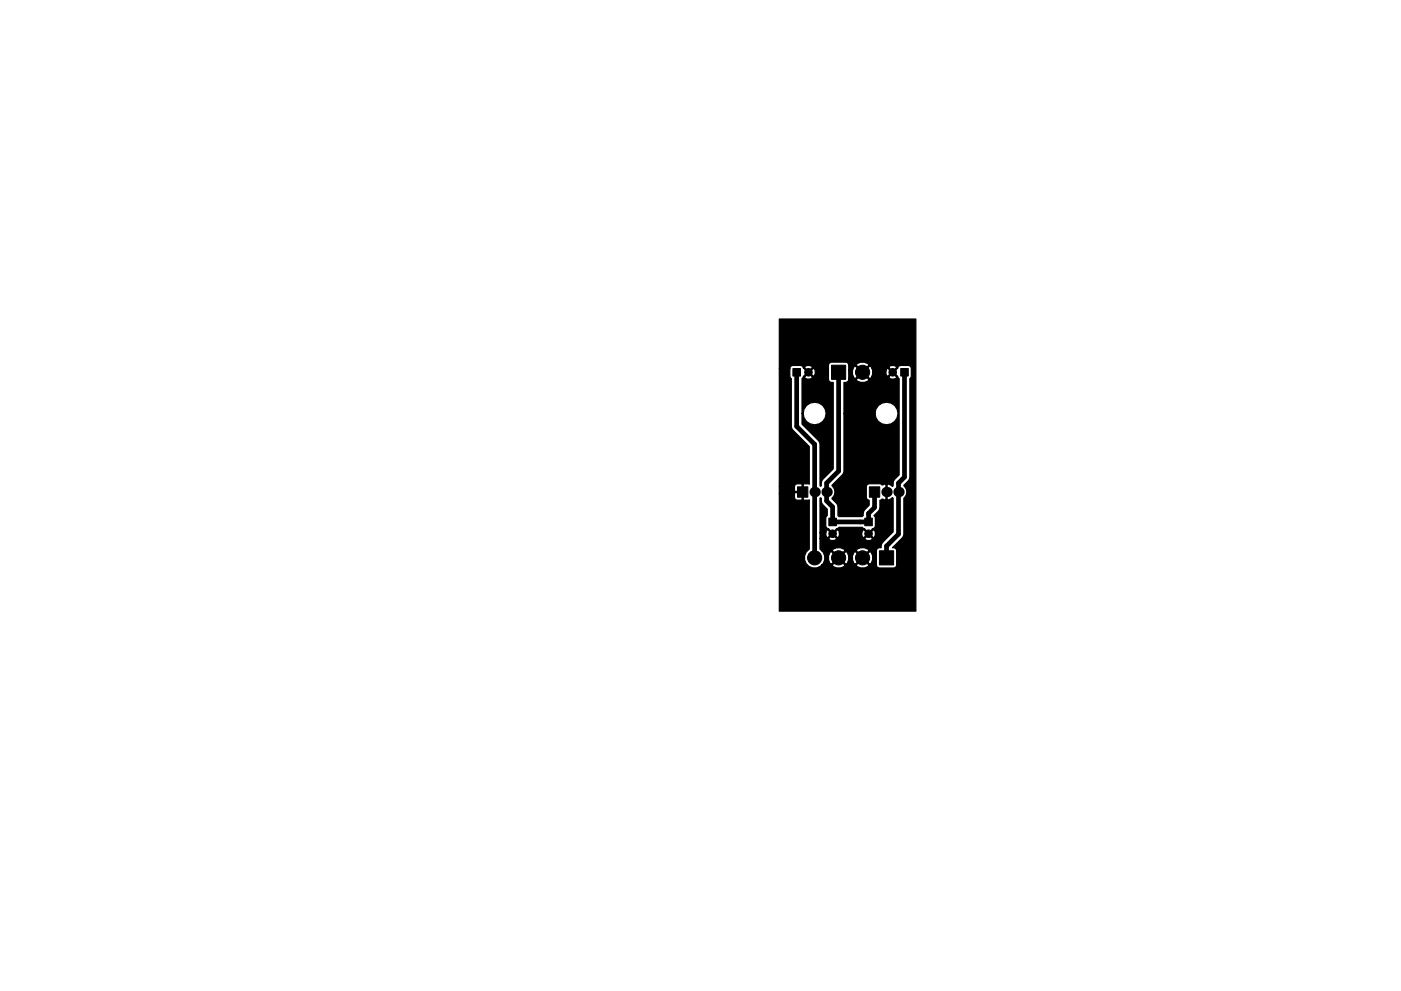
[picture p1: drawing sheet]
<svg xmlns="http://www.w3.org/2000/svg" width="297mm" height="210mm" viewBox="0 0 297 210" stroke-linecap="round" stroke-linejoin="round" font-family="sans-serif">
<g fill="#000" stroke="#000" stroke-width=".21">
<path d="M168.1 78.2h1.6v1.6h-1.6zM191 78.2h1.6v1.6h-1.6zM176.3 77.5h3v3h-3zM169.1 103.3h2.2v2.2h-2.2zM175.7 109.9h1.6v1.6h-1.6zM183.3 109.9h1.7v1.6h-1.7zM184.3 103.3h2.2v2.2h-2.2zM186.5 116.9h3v3h-3z"/>
<circle cx="171.4" cy="79" r=".8"/>
<circle cx="182.9" cy="79" r="1.5"/>
<circle cx="189.3" cy="79" r=".8"/>
<circle cx="172.7" cy="118.4" r="1.5"/>
<circle cx="176.5" cy="113.2" r=".8"/>
<circle cx="177.8" cy="118.4" r="1.5"/>
<circle cx="182.9" cy="118.4" r="1.5"/>
<circle cx="184.1" cy="113.2" r=".8"/>
</g>
<g fill="#000">
<circle cx="172.7" cy="104.4" r="1.1"/>
<circle cx="175.3" cy="104.4" r="1.1"/>
<circle cx="188" cy="104.4" r="1.1"/>
<circle cx="190.5" cy="104.4" r="1.1"/>
</g>
<path d="M168.9 79v11.5l3.8 3.8v24.1M177.8 79v20.9l-2.5 2.6v3.8l1.2 1.3v3.1h7.6v-1.8l1.3-1.2v-3.3M191.8 79v22.2l-1.3 1.3v10.8l-2.5 2.6v2.5" fill="none" stroke="#000" stroke-width="1"/>
<path d="M165.2 67.7h29v62h-29v-25h3.2v.9l.3 .4 1.2 .1 .2-.1v-1.5l-4.9 .2v-1.5h3.2v.9l.2 .2h1.5v-1.5l-.2-.1h-.9l-.6 .5h-3.2v-25h2.3v1.6l.3 .5 .1 10.6 3.7 3.8v8h-1.1l-.2 .1v3.2l.2 .1 1.1-.1v10.5a2.15 2.15 0 0 0-.6 3.2 2.15 2.15 0 0 0 3.2 .2h2.3l.1 .3a1.78 1.78 0 0 0 2.5-.3h2.4l.2 .3a1.78 1.78 0 0 0 2.5-.3l-1.3-1.4-1.4 1.4h-2.4l-1.3-1.4-1.3 1.4h-2.3l.3-.3 .4-.8v-.8h.8v.8l.3 .7 .3 .2 1.3-1.3h.4l1.3 1.3 .3-.2 .3-.8v-.7h.8l.1 .8 .2 .7 .4 .2 1.3-1.3h.4l1.3 1.3a1.66 1.66 0 0 0 0-2.7l-1.3 1.4h-.4l-1.3-1.4-.4 .2-.3 .8h-.8l-.3-.8-.3-.2-1.3 1.4h-.4l-1.3-1.4-.3 .2-.3 .8h-.8l-.4-.8-.3-.4h2.3l1.3 1.4 1.3-1.4h2.4l1.4 1.4 1.3-1.3h1.6v3a.65 .65 0 0 0 .7 .6h3l.4-.2 .2-.4v-3a.7 .7 0 0 0-.9-.7l2.3-2.4 .1-8.1 .2-.1a1.9 1.9 0 0 0-.2-2.6l1-1 .3-.8v-20.9l.3-.5v-1.6l-.4-.6-1.8-.1a.64 .64 0 0 0-.7 .7l-.9 .8 .9 .8 .3 .5v20.4l-1.1 1.4-.1 1-.2 .1-.8-.5-.3 .1v3.2l.3 .1 .8-.5 .2 .1v7.1l-2.2 2.3-.3 .3-.1 .8a.77 .77 0 0 0-1 .7l-1.6-.1a1.66 1.66 0 0 0-2.7 0h-2.4l-.1-.3a1.78 1.78 0 0 0-2.5 .3h-2.3l-.3-.3v-2.3h1.8l.1 .3a1.05 1.05 0 0 0 1.6-.3h5.9l.1 .3a1.05 1.05 0 0 0 1.6-.3l-.9-.8-.8 .8h-5.9l-.9-.8-.8 .8h-1.8v-1.2h1.2l.2 1 .2 .1 .9-.9h.3l.8 .9 .3-.1 .2-1h4.7l.2 1 .2 .1 .9-.9h.3l.9 .9a.97 .97 0 0 0 0-1.7l-.9 .8h-.3l-.9-.8-.2 .1-.2 .5h-4.7l-.2-.5-.3-.1-.8 .8h-.3l-.9-.8-.2 .1-.2 .5h-1.2v-7.3h.2l.1 1 1.2 1.3v1.4l-.3 .5v1.9l1.4 1.3 .8-.9 .6-.3h4.9l.5 .3 .8 .9 .9-.9a.64 .64 0 0 0 .6-.7v-1.6l-.3-.5 1.2-1.3 .1-2 .4-.3 .6 .3 .2-.1v-3.2l-.2-.1-.6 .2-.5-.3-2.4 .1-.4 .6v2.2a.64 .64 0 0 0 .6 .6v1.1l-1.2 1.3-.1 .9-.2 .2h-4.9l-.2-.2-.1-2.3-1.2-1.3a1.93 1.93 0 0 0 0-2.8l2.2-2.2 .3-.9v-12.2h6.6a2.43 2.43 0 0 0 3.4 2.3 2.43 2.43 0 0 0 .8-4 2.43 2.43 0 0 0-4 .8l-.2 .9h-6.6v-6.6h.4a.64 .64 0 0 0 .6-.6h1.6l.2 .3a1.78 1.78 0 0 0 2.5-.3l-1.3-1.3-1.4 1.3h-1.6v-1.9h.8l.1 .9 .2 .7 .4 .1 1.3-1.3h.4l1.3 1.3 .4-.3h3.6l.1 .2a1.05 1.05 0 0 0 1.6-.2l-.8-.8-.9 .8h-3.6l.2-.6v-.6h2.8l.2 .9 .3 .1 .8-.8-.8-.8h-.3l-.2 .6h-2.8l-.2-.8h3.6l.9 .8 .8-.8-.1-.3a1.05 1.05 0 0 0-1.6 .3h-3.6l-.4-.3-1.3 1.3h-.4l-1.3-1.3-.4 .1-.3 .8h-.8v-1.1h1.6l1.4 1.3 1.3-1.3a1.66 1.66 0 0 0-2.7 0h-1.6l-.1-.5-.5-.2h-3a.65 .65 0 0 0-.6 .7v3.2a.8 .8 0 0 0 1 .4v18.4l-2.2 2.2-.3 .4-.1 1-.1 .1-.1-.1-.1-9.3-3.8-3.8v-2.3h.3l.2 .9a2.43 2.43 0 0 0 3.9 .8 2.43 2.43 0 0 0-.8-3.9 2.43 2.43 0 0 0-3.3 2.2h-.3v-7.4l.3-.3h.3a.97 .97 0 0 0 1.6 0l-.8-.8-.8 .8h-.3l.9-1h.4l.8 .8a.97 .97 0 0 0 0-1.6l-.8 .8h-.4l-.9-1h.3l.8 .8 .8-.8a.97 .97 0 0 0-1.6 0h-.3l-.1-.3-.5-.2h-1.6a.65 .65 0 0 0-.6 .7h-2.3z" fill="#000" stroke="#000" stroke-width=".25"/>
</svg>
